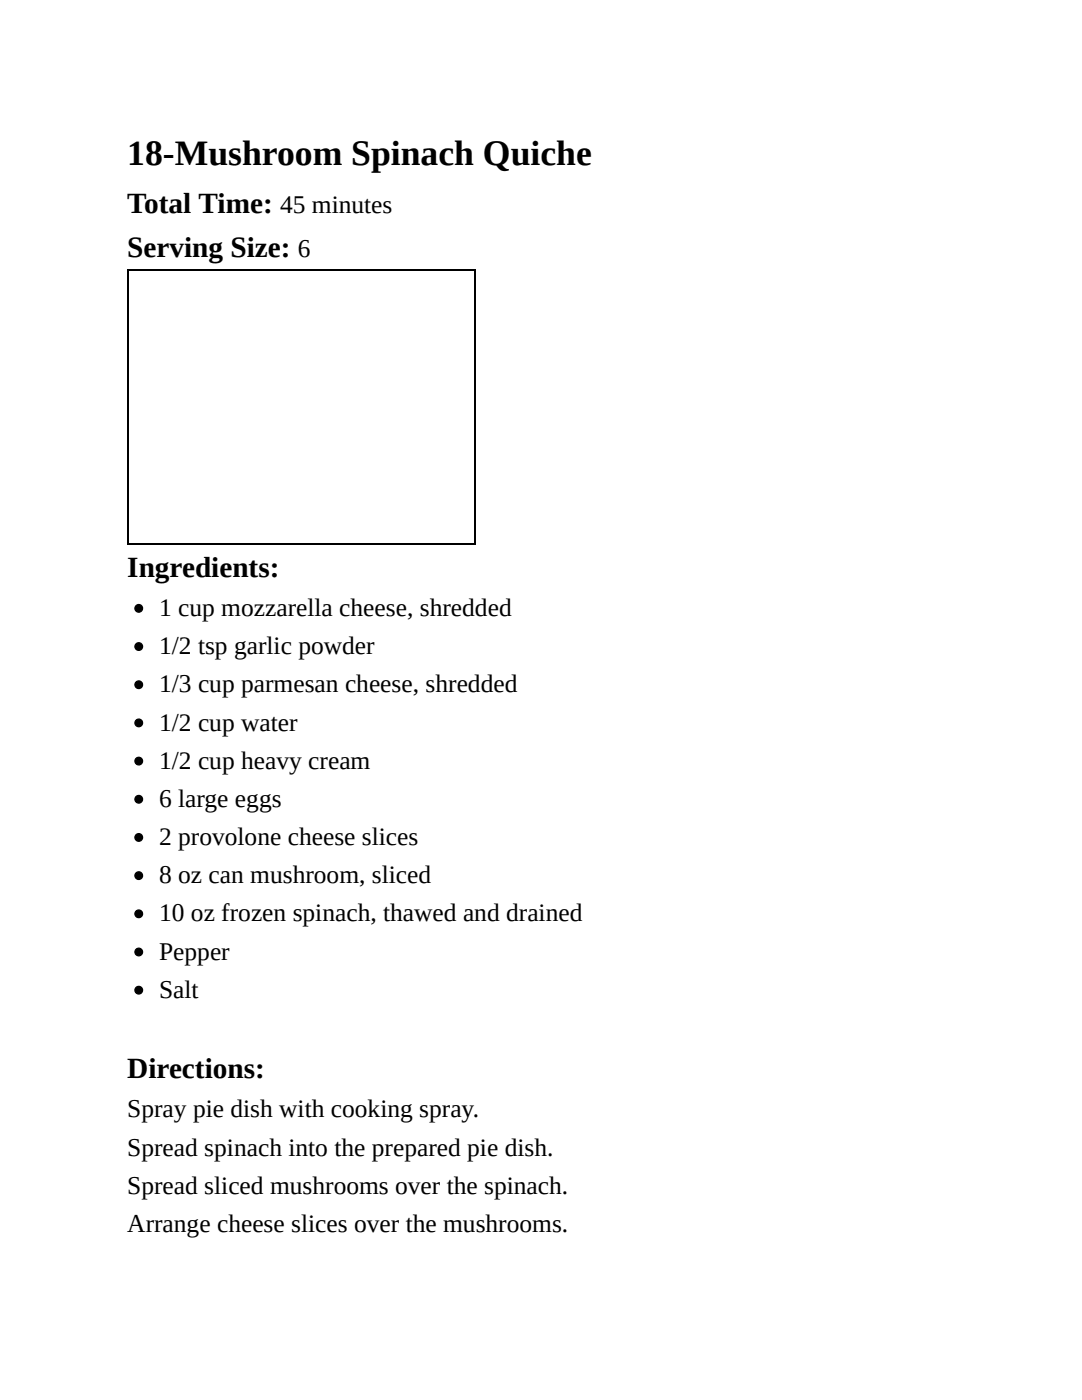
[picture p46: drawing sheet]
<svg xmlns="http://www.w3.org/2000/svg" width="216mm" height="279mm" viewBox="0 0 216 279" stroke-linecap="round" stroke-linejoin="round" font-family="sans-serif">
<defs><g id="words">
<text font-size="7.1" x="25.4" y="33">18-Mushroom Spinach Quiche</text>
<g font-size="5.8">
<text x="25.4" y="42.4">Total Time:</text>
<text x="25.4" y="51.3">Serving Size:</text>
<text x="25.4" y="115.1">Ingredients:</text>
<text x="25.4" y="215.1">Directions:</text>
</g>
<g font-size="5.1">
<text x="55.9" y="42.4">45 minutes</text>
<text x="59.5" y="51.3">6</text>
<text x="31.7" y="122.9">1 cup mozzarella cheese, shredded</text>
<text x="31.7" y="130.6">1/2 tsp garlic powder</text>
<text x="31.7" y="138.2">1/3 cup parmesan cheese, shredded</text>
<text x="31.7" y="145.8">1/2 cup water</text>
<text x="31.7" y="153.4">1/2 cup heavy cream</text>
<text x="31.7" y="161">6 large eggs</text>
<text x="31.7" y="168.7">2 provolone cheese slices</text>
<text x="31.7" y="176.3">8 oz can mushroom, sliced</text>
<text x="31.7" y="183.9">10 oz frozen spinach, thawed and drained</text>
<text x="31.7" y="191.5">Pepper</text>
<text x="31.7" y="199.1">Salt</text>
<text x="25.4" y="223">Spray pie dish with cooking spray.</text>
<text x="25.4" y="230.6">Spread spinach into the prepared pie dish.</text>
<text x="25.4" y="238.3">Spread sliced mushrooms over the spinach.</text>
<text x="25.4" y="245.9">Arrange cheese slices over the mushrooms.</text>
</g>
</g></defs>
<path d="M25.4 54h69.6M25.5 53.8v54.9M94.9 53.8v54.9M25.4 108.6h69.6" fill="none" stroke="#000" stroke-width=".25"/>
<g fill="#000" stroke="#000" stroke-width=".25">
<circle cx="27.7" cy="136.7" r=".76"/>
<circle cx="27.7" cy="121.4" r=".76"/>
<circle cx="27.7" cy="129" r=".76"/>
<circle cx="27.7" cy="144.3" r=".76"/>
<circle cx="27.7" cy="151.9" r=".76"/>
<circle cx="27.7" cy="159.5" r=".76"/>
<circle cx="27.7" cy="174.8" r=".76"/>
<circle cx="27.7" cy="167.1" r=".76"/>
<circle cx="27.7" cy="197.6" r=".76"/>
<circle cx="27.7" cy="182.4" r=".76"/>
<circle cx="27.7" cy="190" r=".76"/>
</g>
<use href="#words"/>
</svg>
